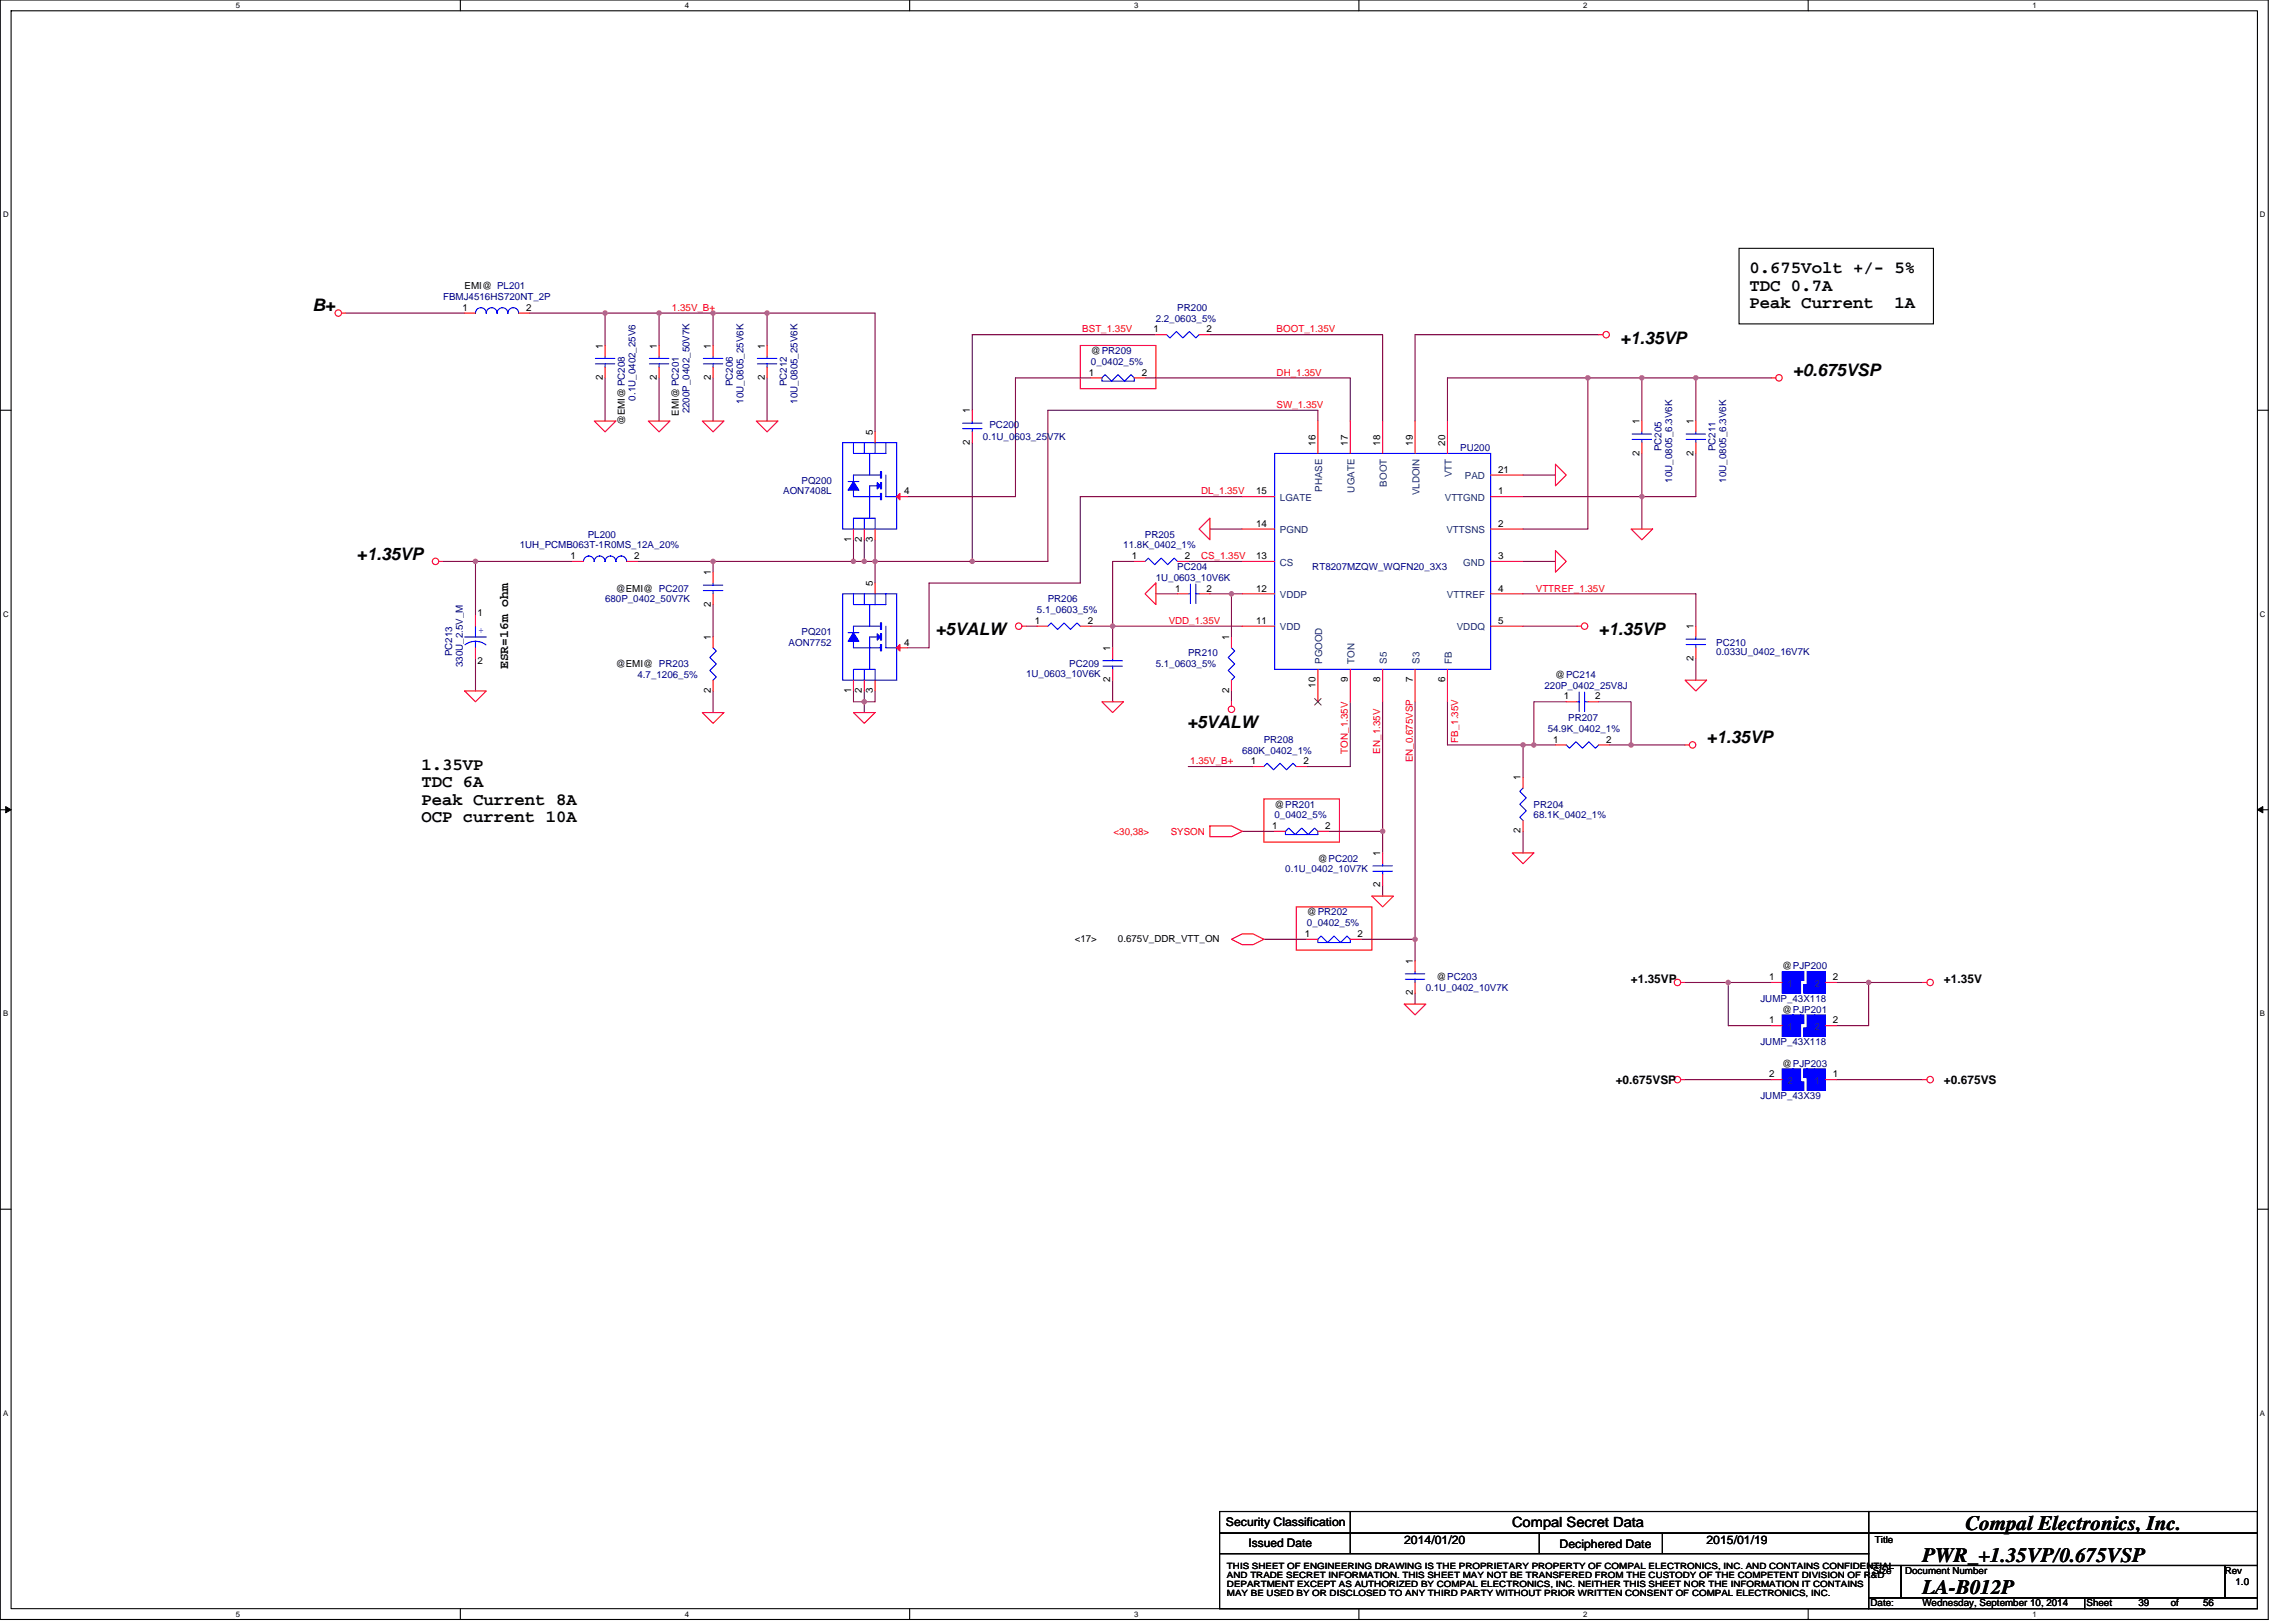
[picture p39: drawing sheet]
<svg xmlns="http://www.w3.org/2000/svg" width="297mm" height="210mm" viewBox="0 0 297 210" stroke-linecap="round" stroke-linejoin="round" font-family="sans-serif">
<defs><g id="words">
<g font-size="2.7">
<text x="254.3" y="197.9">Compal Electronics, Inc.</text>
<text x="248.7" y="202.1">PWR_+1.35VP/0.675VSP</text>
<text x="248.7" y="206.3">LA-B012P</text>
</g>
<g font-size="2.2">
<text x="226.3" y="35.4">0.675Volt +/- 5%</text>
<text x="40.4" y="40.3">B+</text>
<text x="226.3" y="37.6">TDC 0.7A</text>
<text x="226.3" y="39.9">Peak Current</text>
<text x="245.1" y="39.9">1A</text>
<text x="209.6" y="44.5">+1.35VP</text>
<text x="231.9" y="48.7">+0.675VSP</text>
<text x="46.1" y="72.4">+1.35VP</text>
<text x="121" y="82.2">+5VALW</text>
<text x="206.8" y="82.2">+1.35VP</text>
<text x="153.6" y="94.2">+5VALW</text>
<text x="54.5" y="99.7">1.35VP</text>
<text x="54.5" y="101.9">TDC 6A</text>
<text x="220.8" y="96.2">+1.35VP</text>
<text x="54.5" y="104.1">Peak Current 8A</text>
<text x="54.5" y="106.4">OCP current 10A</text>
</g>
<text font-size="1.8" x="195.6" y="197.6">Compal Secret Data</text>
<text font-size="1.7" x="65.7" y="86.6" transform="rotate(-90 65.7 86.6)">ESR=16m ohm</text>
<g font-size="1.5">
<text x="211" y="127.2">+1.35VP</text>
<text x="251.5" y="127.2">+1.35V</text>
<text x="209" y="140.3">+0.675VSP</text>
<text x="251.5" y="140.3">+0.675VS</text>
<text x="158.6" y="197.5">Security Classification</text>
<text x="161.5" y="200.2">Issued Date</text>
<text x="181.6" y="199.8">2014/01/20</text>
<text x="201.8" y="200.3">Deciphered Date</text>
<text x="220.8" y="199.8">2015/01/19</text>
</g>
<g font-size="1.3" fill="#000080">
<text x="57.3" y="38.8">FBMJ4516HS720NT_2P</text>
<text x="149.5" y="41.6">2.2_0603_5%</text>
<text x="152.3" y="40.2">PR200</text>
<text x="141.1" y="47.2">0_0402_5%</text>
<text x="82.2" y="51.8" transform="rotate(-90 82.2 51.8)">0.1U_0402_25V6</text>
<text x="89.2" y="53.5" transform="rotate(-90 89.2 53.5)">2200P_0402_50V7K</text>
<text x="94.8" y="50" transform="rotate(-90 94.8 50)">PC206</text>
<text x="96.2" y="52.2" transform="rotate(-90 96.2 52.2)">10U_0805_25V6K</text>
<text x="101.8" y="50" transform="rotate(-90 101.8 50)">PC212</text>
<text x="103.2" y="52.2" transform="rotate(-90 103.2 52.2)">10U_0805_25V6K</text>
<text x="127.2" y="57">0.1U_0603_25V7K</text>
<text x="128" y="55.3">PC200</text>
<text x="188.9" y="58.4">PU200</text>
<text x="214.9" y="58.4" transform="rotate(-90 214.9 58.4)">PC205</text>
<text x="221.9" y="58.4" transform="rotate(-90 221.9 58.4)">PC211</text>
<text x="101.3" y="64">AON7408L</text>
<text x="103.7" y="62.6">PQ200</text>
<text x="216.3" y="62.4" transform="rotate(-90 216.3 62.4)">10U_0805_6.3V6K</text>
<text x="223.3" y="62.4" transform="rotate(-90 223.3 62.4)">10U_0805_6.3V6K</text>
<text x="67.2" y="71">1UH_PCMB063T-1R0MS_12A_20%</text>
<text x="76" y="69.6">PL200</text>
<text x="145.3" y="71">11.8K_0402_1%</text>
<text x="148.1" y="69.6">PR205</text>
<text x="78.3" y="78">680P_0402_50V7K</text>
<text x="135.5" y="78">PR206</text>
<text x="149.5" y="75.2">1U_0603_10V6K</text>
<text x="152.3" y="73.8">PC204</text>
<text x="169.8" y="73.8">RT8207MZQW_WQFN20_3X3</text>
<text x="102" y="83.5">AON7752</text>
<text x="103.7" y="82.1">PQ201</text>
<text x="134.2" y="79.4">5.1_0603_5%</text>
<text x="222" y="83.5">PC210</text>
<text x="58.5" y="84.9" transform="rotate(-90 58.5 84.9)">PC213</text>
<text x="59.9" y="86.3" transform="rotate(-90 59.9 86.3)">330U_2.5V_M</text>
<text x="82.5" y="87.7">4.7_1206_5%</text>
<text x="132.8" y="87.6">1U_0603_10V6K</text>
<text x="138.3" y="86.3">PC209</text>
<text x="149.5" y="86.3">5.1_0603_5%</text>
<text x="153.7" y="84.9">PR210</text>
<text x="199.8" y="89.1">220P_0402_25V8J</text>
<text x="222" y="84.8">0.033U_0402_16V7K</text>
<text x="200.2" y="94.7">54.9K_0402_1%</text>
<text x="202.9" y="93.3">PR207</text>
<text x="160.7" y="97.5">680K_0402_1%</text>
<text x="163.5" y="96.1">PR208</text>
<text x="164.9" y="105.9">0_0402_5%</text>
<text x="198.4" y="104.5">PR204</text>
<text x="198.4" y="105.9">68.1K_0402_1%</text>
<text x="166.3" y="112.9">0.1U_0402_10V7K</text>
<text x="169.1" y="119.9">0_0402_5%</text>
<text x="184.4" y="128.3">0.1U_0402_10V7K</text>
<text x="227.7" y="129.6">JUMP_43X118</text>
<text x="227.7" y="135.2">JUMP_43X118</text>
<text x="227.7" y="142.2">JUMP_43X39</text>
</g>
<g font-size="1.3">
<text x="59.8" y="40.2">1</text>
<text x="60.1" y="37.4">EMI@ PL201</text>
<text x="68.1" y="40.2">2</text>
<text x="78" y="45.1" transform="rotate(-90 78 45.1)">1</text>
<text x="85" y="45.1" transform="rotate(-90 85 45.1)">1</text>
<text x="92" y="45.1" transform="rotate(-90 92 45.1)">1</text>
<text x="98.9" y="45.1" transform="rotate(-90 98.9 45.1)">1</text>
<text x="141.1" y="45.8">@PR209</text>
<text x="149.2" y="43">1</text>
<text x="156.1" y="43">2</text>
<text x="78" y="49.2" transform="rotate(-90 78 49.2)">2</text>
<text x="85" y="49.2" transform="rotate(-90 85 49.2)">2</text>
<text x="87.8" y="53.8" transform="rotate(-90 87.8 53.8)">EMI@ PC201</text>
<text x="92" y="49.2" transform="rotate(-90 92 49.2)">2</text>
<text x="98.9" y="49.2" transform="rotate(-90 98.9 49.2)">2</text>
<text x="125.5" y="53.5" transform="rotate(-90 125.5 53.5)">1</text>
<text x="140.8" y="48.6">1</text>
<text x="147.7" y="48.6">2</text>
<text x="80.8" y="55" transform="rotate(-90 80.8 55)">@EMI@PC208</text>
<text x="112.9" y="56.3" transform="rotate(-90 112.9 56.3)">5</text>
<text x="125.5" y="57.6" transform="rotate(-90 125.5 57.6)">2</text>
<text x="170.2" y="57.7" transform="rotate(-90 170.2 57.7)">16</text>
<text x="174.4" y="57.7" transform="rotate(-90 174.4 57.7)">17</text>
<text x="178.6" y="57.7" transform="rotate(-90 178.6 57.7)">18</text>
<text x="182.8" y="57.7" transform="rotate(-90 182.8 57.7)">19</text>
<text x="187" y="57.7" transform="rotate(-90 187 57.7)">20</text>
<text x="212.1" y="59" transform="rotate(-90 212.1 59)">2</text>
<text x="212.1" y="54.9" transform="rotate(-90 212.1 54.9)">1</text>
<text x="219.1" y="59" transform="rotate(-90 219.1 59)">2</text>
<text x="219.1" y="54.9" transform="rotate(-90 219.1 54.9)">1</text>
<text x="117" y="64">4</text>
<text x="162.5" y="64">15</text>
<text x="193.8" y="61.2">21</text>
<text x="193.8" y="64">1</text>
<text x="110.1" y="70.1" transform="rotate(-90 110.1 70.1)">1</text>
<text x="111.5" y="70.1" transform="rotate(-90 111.5 70.1)">2</text>
<text x="112.9" y="70.1" transform="rotate(-90 112.9 70.1)">3</text>
<text x="162.5" y="68.2">14</text>
<text x="193.8" y="68.2">2</text>
<text x="73.8" y="72.4">1</text>
<text x="79.7" y="76.6">@EMI@ PC207</text>
<text x="82" y="72.4">2</text>
<text x="92" y="74.5" transform="rotate(-90 92 74.5)">1</text>
<text x="112.9" y="75.9" transform="rotate(-90 112.9 75.9)">5</text>
<text x="146.4" y="72.4">1</text>
<text x="152" y="76.5">1</text>
<text x="153.3" y="72.4">2</text>
<text x="156.1" y="76.5">2</text>
<text x="162.5" y="76.5">12</text>
<text x="162.5" y="72.4">13</text>
<text x="193.8" y="72.4">3</text>
<text x="193.8" y="76.5">4</text>
<text x="61.8" y="79.8">1</text>
<text x="92" y="82.8" transform="rotate(-90 92 82.8)">1</text>
<text x="92" y="78.5" transform="rotate(-90 92 78.5)">2</text>
<text x="117" y="83.5">4</text>
<text x="133.9" y="80.7">1</text>
<text x="140.7" y="80.7">2</text>
<text x="159" y="82.8" transform="rotate(-90 159 82.8)">1</text>
<text x="162.5" y="80.7">11</text>
<text x="193.8" y="80.7">5</text>
<text x="219.1" y="81.4" transform="rotate(-90 219.1 81.4)">1</text>
<text x="61.8" y="85.9">2</text>
<text x="79.7" y="86.3">@EMI@ PR203</text>
<text x="92" y="89.7" transform="rotate(-90 92 89.7)">2</text>
<text x="110.1" y="89.7" transform="rotate(-90 110.1 89.7)">1</text>
<text x="111.5" y="89.7" transform="rotate(-90 111.5 89.7)">2</text>
<text x="112.9" y="89.7" transform="rotate(-90 112.9 89.7)">3</text>
<text x="143.6" y="88.3" transform="rotate(-90 143.6 88.3)">2</text>
<text x="143.6" y="84.2" transform="rotate(-90 143.6 84.2)">1</text>
<text x="159" y="89.7" transform="rotate(-90 159 89.7)">2</text>
<text x="170.2" y="89" transform="rotate(-90 170.2 89)">10</text>
<text x="174.4" y="88.3" transform="rotate(-90 174.4 88.3)">9</text>
<text x="178.6" y="88.3" transform="rotate(-90 178.6 88.3)">8</text>
<text x="182.8" y="88.3" transform="rotate(-90 182.8 88.3)">7</text>
<text x="187" y="88.3" transform="rotate(-90 187 88.3)">6</text>
<text x="201.2" y="87.7">@PC214</text>
<text x="219.1" y="85.5" transform="rotate(-90 219.1 85.5)">2</text>
<text x="202.3" y="90.5">1</text>
<text x="206.4" y="90.5">2</text>
<text x="161.8" y="98.9">1</text>
<text x="168.7" y="98.9">2</text>
<text x="196.7" y="101" transform="rotate(-90 196.7 101)">1</text>
<text x="200.9" y="96.1">1</text>
<text x="207.8" y="96.1">2</text>
<text x="164.6" y="107.3">1</text>
<text x="164.9" y="104.5">@PR201</text>
<text x="171.5" y="107.3">2</text>
<text x="196.7" y="107.9" transform="rotate(-90 196.7 107.9)">2</text>
<text x="170.5" y="111.5">@PC202</text>
<text x="178.6" y="110.8" transform="rotate(-90 178.6 110.8)">1</text>
<text x="169.1" y="118.5">@PR202</text>
<text x="178.6" y="114.8" transform="rotate(-90 178.6 114.8)">2</text>
<text x="139" y="122">&lt;17&gt;</text>
<text x="144.6" y="122">0.675V_DDR_VTT_ON</text>
<text x="168.8" y="121.3">1</text>
<text x="175.6" y="121.3">2</text>
<text x="182.8" y="124.8" transform="rotate(-90 182.8 124.8)">1</text>
<text x="230.5" y="125.5">@PJP200</text>
<text x="182.8" y="128.8" transform="rotate(-90 182.8 128.8)">2</text>
<text x="185.8" y="126.9">@PC203</text>
<text x="228.9" y="126.8">1</text>
<text x="230.5" y="131">@PJP201</text>
<text x="237.1" y="126.8">2</text>
<text x="228.9" y="132.4">1</text>
<text x="237.1" y="132.4">2</text>
<text x="228.9" y="139.4">2</text>
<text x="230.5" y="138">@PJP203</text>
<text x="237.1" y="139.4">1</text>
<text x="242.3" y="203.7">Size</text>
<text x="242.6" y="199.6">Title</text>
<text x="246.5" y="203.7">Document Number</text>
<text x="287.8" y="203.7">Rev</text>
<text x="242" y="207.9">Date:</text>
<text x="248.7" y="207.9">Wednesday, September 10, 2014</text>
<text x="269.9" y="207.9">Sheet</text>
<text x="276.6" y="207.9">39</text>
<text x="280.8" y="207.9">of</text>
<text x="285" y="207.9">56</text>
<text x="289.2" y="205.1">1.0</text>
</g>
<g font-size="1.3" fill="#f00">
<text x="86.9" y="40.2">1.35V_B+</text>
<text x="140" y="43">BST_1.35V</text>
<text x="165.2" y="43">BOOT_1.35V</text>
<text x="165.2" y="48.6">DH_1.35V</text>
<text x="165.2" y="52.8">SW_1.35V</text>
<text x="155.4" y="64">DL_1.35V</text>
<text x="155.4" y="72.4">CS_1.35V</text>
<text x="198.7" y="76.6">VTTREF_1.35V</text>
<text x="151.2" y="80.7">VDD_1.35V</text>
<text x="154" y="98.9">1.35V_B+</text>
<text x="174.4" y="97.5" transform="rotate(-90 174.4 97.5)">TON_1.35V</text>
<text x="178.6" y="97.5" transform="rotate(-90 178.6 97.5)">EN_1.35V</text>
<text x="182.8" y="98.6" transform="rotate(-90 182.8 98.6)">EN_0.675VSP</text>
<text x="188.6" y="96.1" transform="rotate(-90 188.6 96.1)">FB_1.35V</text>
<text x="144.1" y="108">&lt;30,38&gt;</text>
<text x="151.5" y="108">SYSON</text>
</g>
<g font-size="1.3" fill="#004080">
<text x="165.6" y="64.8">LGATE</text>
<text x="171.1" y="63.7" transform="rotate(-90 171.1 63.7)">PHASE</text>
<text x="175.2" y="63.7" transform="rotate(-90 175.2 63.7)">UGATE</text>
<text x="179.4" y="63" transform="rotate(-90 179.4 63)">BOOT</text>
<text x="183.6" y="64.1" transform="rotate(-90 183.6 64.1)">VLDOIN</text>
<text x="186.9" y="64.8">VTTGND</text>
<text x="187.8" y="61.8" transform="rotate(-90 187.8 61.8)">VTT</text>
<text x="189.5" y="62">PAD</text>
<text x="165.6" y="69">PGND</text>
<text x="187.1" y="69">VTTSNS</text>
<text x="165.6" y="77.4">VDDP</text>
<text x="165.6" y="73.2">CS</text>
<text x="187.2" y="77.4">VTTREF</text>
<text x="189.3" y="73.2">GND</text>
<text x="165.6" y="81.6">VDD</text>
<text x="188.5" y="81.6">VDDQ</text>
<text x="171.1" y="85.9" transform="rotate(-90 171.1 85.9)">PGOOD</text>
<text x="175.2" y="85.9" transform="rotate(-90 175.2 85.9)">TON</text>
<text x="179.4" y="85.9" transform="rotate(-90 179.4 85.9)">S5</text>
<text x="183.6" y="85.9" transform="rotate(-90 183.6 85.9)">S3</text>
<text x="187.8" y="85.9" transform="rotate(-90 187.8 85.9)">FB</text>
<text x="231.2" y="127.7">1</text>
<text x="234.7" y="127.7">2</text>
<text x="231.2" y="133.3">1</text>
<text x="234.7" y="133.3">2</text>
<text x="231.2" y="140.3">2</text>
<text x="234.7" y="140.3">1</text>
</g>
<text font-size="1.3" fill="#00f" x="61.9" y="81.9">+</text>
<g font-size="1.1">
<text x="158.7" y="203">THIS SHEET OF ENGINEERING DRAWING IS THE PROPRIETARY PROPERTY OF COMPAL ELECTRONICS, INC. AND CONTAINS CONFIDENTIAL</text>
<text x="158.7" y="204.2">AND TRADE SECRET INFORMATION. THIS SHEET MAY NOT BE TRANSFERED FROM THE CUSTODY OF THE COMPETENT DIVISION OF R&amp;D</text>
<text x="158.7" y="205.3">DEPARTMENT EXCEPT AS AUTHORIZED BY COMPAL ELECTRONICS, INC. NEITHER THIS SHEET NOR THE INFORMATION IT CONTAINS</text>
<text x="158.7" y="206.5">MAY BE USED BY OR DISCLOSED TO ANY THIRD PARTY WITHOUT PRIOR WRITTEN CONSENT OF COMPAL ELECTRONICS, INC.</text>
</g>
<g font-size="1">
<text x="30.5" y="1">5</text>
<text x="88.6" y="1">4</text>
<text x="146.7" y="1">3</text>
<text x="204.8" y="1">2</text>
<text x="263" y="1">1</text>
<text x=".4" y="28.1">D</text>
<text x="292.4" y="28.1">D</text>
<text x=".4" y="79.8">C</text>
<text x="292.4" y="79.8">C</text>
<text x=".4" y="131.5">B</text>
<text x="292.4" y="131.5">B</text>
<text x=".4" y="183.2">A</text>
<text x="292.4" y="183.2">A</text>
<text x="30.5" y="209.2">5</text>
<text x="88.6" y="209.2">4</text>
<text x="146.7" y="209.2">3</text>
<text x="204.8" y="209.2">2</text>
<text x="263" y="209.2">1</text>
</g>
</g></defs>
<path d="M0 0h293.4v209.6h-293.4zM1.4 1.4h290.6v206.8h-290.6z" fill="none" stroke="#000" stroke-width=".14"/>
<g fill="#fff">
<path d="M30.5 .1h.6v1.2h-.6z"/>
<path d="M30.5 208.3h.6v1.1h-.6z"/>
</g>
<path d="M59.6 0v1.4M59.6 208.2v1.4" fill="none" stroke="#000" stroke-width=".14"/>
<g fill="#fff">
<path d="M88.6 .1h.6v1.2h-.6z"/>
<path d="M88.6 208.3h.6v1.1h-.6z"/>
</g>
<path d="M117.7 0v1.4M117.7 208.2v1.4" fill="none" stroke="#000" stroke-width=".14"/>
<g fill="#fff">
<path d="M146.7 .1h.6v1.2h-.6z"/>
<path d="M146.7 208.3h.6v1.1h-.6z"/>
</g>
<path d="M175.8 0v1.4M175.8 208.2v1.4" fill="none" stroke="#000" stroke-width=".14"/>
<g fill="#fff">
<path d="M204.9 .1h.5v1.2h-.5z"/>
<path d="M204.9 208.3h.5v1.1h-.5z"/>
</g>
<path d="M233.9 0v1.4M233.9 208.2v1.4" fill="none" stroke="#000" stroke-width=".14"/>
<g fill="#fff">
<path d="M263 .1h.5v1.2h-.5z"/>
<path d="M263 208.3h.5v1.1h-.5z"/>
<path d="M.4 27.2h.7v1.2h-.7z"/>
<path d="M292.4 27.2h.7v1.2h-.7z"/>
<path d="M.4 78.9h.7v1.2h-.7z"/>
<path d="M292.4 78.9h.7v1.2h-.7z"/>
</g>
<path d="M0 53.1h1.4M292 53.1h1.4" fill="none" stroke="#000" stroke-width=".14"/>
<g fill="#fff">
<path d="M.4 130.6h.7v1.2h-.7z"/>
<path d="M292.4 130.6h.7v1.2h-.7z"/>
</g>
<path d="M0 104.8h1.4M292 104.8h1.4" fill="none" stroke="#000" stroke-width=".14"/>
<path d="M.7 104.4l.7 .4-.7 .4zM292 104.8l.7-.4v.8z" fill="#000"/>
<path d="M.7 104.4l.7 .4-.7 .4zM292 104.8l.7-.4v.8z" fill="none" stroke="#000" stroke-width=".13"/>
<g fill="#fff">
<path d="M.4 182.3h.7v1.1h-.7z"/>
<path d="M292.4 182.3h.7v1.1h-.7z"/>
</g>
<path d="M225 32.1h25.1v9.8h-25.1zM0 156.5h1.4M292 156.5h1.4" fill="none" stroke="#000" stroke-width=".14"/>
<path d="M139.8 44.7h9.7v5.6h-9.7zM163.5 103.4h9.8v5.6h-9.8zM167.7 117.4h9.8v5.6h-9.8z" fill="none" stroke="#f00" stroke-width=".14"/>
<path d="M113.2 40.5v15.4M205.4 48.9v19.6h-8.4M143.9 88v2.8" fill="none" stroke="#800040" stroke-width=".14"/>
<circle cx="205.4" cy="48.9" r=".28" fill="#f0f"/>
<circle cx="205.4" cy="48.9" r=".28" fill="none" stroke="#f0f" stroke-width=".14"/>
<path d="M156.5 43.3h22.4v11.2M219.4 58.7v5.6M113.2 69.9v2.8M139.8 64.3h20.9M149.5 76.8h2.8M159.3 76.8h1.4M197 61.5h4.2M197 64.3h15.4v4.2M113.2 89.4v1.4h-1.4v1.4M153.7 99.2h8.4M159.3 89.4v1.4M174.7 90.8v8.4h-5.6" fill="none" stroke="#800040" stroke-width=".14"/>
<circle cx="212.4" cy="64.3" r=".28" fill="#f0f"/>
<circle cx="212.4" cy="64.3" r=".28" fill="none" stroke="#f0f" stroke-width=".14"/>
<path d="M44.7 40.5h15.4M99.2 40.5h14M131.4 48.9v15.4h-14M82.5 72.7h9.8M212.4 64.3h7" fill="none" stroke="#800040" stroke-width=".14"/>
<circle cx="99.2" cy="40.5" r=".28" fill="#f0f"/>
<circle cx="99.2" cy="40.5" r=".28" fill="none" stroke="#f0f" stroke-width=".14"/>
<path d="M92.3 40.5h6.9v4.2M219.4 48.9h9.8M120.2 75.4v8.4h-2.8M178.9 107.6v2.8" fill="none" stroke="#800040" stroke-width=".14"/>
<circle cx="92.2" cy="40.5" r=".28" fill="#f0f"/>
<circle cx="92.2" cy="40.5" r=".28" fill="none" stroke="#f0f" stroke-width=".14"/>
<path d="M78.3 40.5v4.2M85.3 40.5v4.2M99.2 48.9v5.6" fill="none" stroke="#800040" stroke-width=".14"/>
<circle cx="85.3" cy="40.5" r=".28" fill="#f0f"/>
<circle cx="85.3" cy="40.5" r=".28" fill="none" stroke="#f0f" stroke-width=".14"/>
<path d="M68.5 40.5h23.8v4.2M78.3 48.9v5.6M85.3 48.9v5.6M92.3 48.9v5.6" fill="none" stroke="#800040" stroke-width=".14"/>
<circle cx="78.3" cy="40.5" r=".28" fill="#f0f"/>
<circle cx="78.3" cy="40.5" r=".28" fill="none" stroke="#f0f" stroke-width=".14"/>
<g fill="none" stroke="#800040" stroke-width=".14">
<path d="M135.6 53.1h34.9v1.4M148.1 48.9h26.6v5.6M183.1 43.3v11.2M205.4 48.9h-18.1v5.6M219.4 48.9v5.6M92.3 72.7v1.4M92.3 78.2v4.2M111.8 69.9v2.8h1.4v2.7M125.8 72.7h9.8M143.9 72.7v8.3M153.7 72.7h7M156.5 68.5h4.2"/>
<path d="M92.3 89.4v2.8"/>
</g>
<circle cx="219.4" cy="48.9" r=".28" fill="#f0f"/>
<circle cx="219.4" cy="48.9" r=".28" fill="none" stroke="#f0f" stroke-width=".14"/>
<path d="M125.8 57.3v15.4M212.4 48.9h7M212.4 58.7v5.6M139.8 64.3v11.1h-19.6M110.4 89.4v1.4M141.2 81h2.7" fill="none" stroke="#800040" stroke-width=".14"/>
<circle cx="125.8" cy="72.6" r=".28" fill="#f0f"/>
<circle cx="125.8" cy="72.6" r=".28" fill="none" stroke="#f0f" stroke-width=".14"/>
<path d="M149.5 43.3h-23.7v9.8M205.4 48.9h7v5.6M143.9 72.7h2.8M219.4 76.8v4.2M132.8 81h1.4M143.9 81v2.8M219.4 85.2v2.8" fill="none" stroke="#800040" stroke-width=".14"/>
<circle cx="212.4" cy="48.9" r=".28" fill="#f0f"/>
<circle cx="212.4" cy="48.9" r=".28" fill="none" stroke="#f0f" stroke-width=".14"/>
<path d="M143.9 81h16.8" fill="none" stroke="#800040" stroke-width=".14"/>
<circle cx="143.9" cy="81" r=".28" fill="#f0f"/>
<circle cx="143.9" cy="81" r=".28" fill="none" stroke="#f0f" stroke-width=".14"/>
<g fill="none" stroke="#800040" stroke-width=".14">
<path d="M183.1 43.3h23.7M61.5 72.7h12.6M113.2 72.7h12.6M156.5 76.8h2.8M197 76.8h22.4M197 72.7h4.2M187.3 90.8v5.6h9.7v4.2M197 81h7M198.4 96.4h2.8M211 96.4h7M160.7 107.6h4.2M178.9 114.6v1.4"/>
<path d="M197 107.6v2.8M163.5 121.6h5.6M183.1 121.6v2.7M183.1 128.5v1.4"/>
</g>
<circle cx="113.2" cy="72.6" r=".28" fill="#f0f"/>
<circle cx="113.2" cy="72.6" r=".28" fill="none" stroke="#f0f" stroke-width=".14"/>
<path d="M111.8 89.4v1.4h-1.4" fill="none" stroke="#800040" stroke-width=".14"/>
<circle cx="111.8" cy="90.8" r=".28" fill="#f0f"/>
<circle cx="111.8" cy="90.8" r=".28" fill="none" stroke="#f0f" stroke-width=".14"/>
<path d="M57.3 72.7h4.2v6.9M61.5 85.2v4.2" fill="none" stroke="#800040" stroke-width=".14"/>
<circle cx="61.5" cy="72.6" r=".28" fill="#f0f"/>
<circle cx="61.5" cy="72.6" r=".28" fill="none" stroke="#f0f" stroke-width=".14"/>
<path d="M135.6 53.1v19.6M241.8 127.1v5.6" fill="none" stroke="#800040" stroke-width=".14"/>
<circle cx="241.7" cy="127.1" r=".28" fill="#f0f"/>
<circle cx="241.7" cy="127.1" r=".28" fill="none" stroke="#f0f" stroke-width=".14"/>
<path d="M218 127.1h5.6M237.6 132.7h4.2" fill="none" stroke="#800040" stroke-width=".14"/>
<circle cx="223.6" cy="127.1" r=".28" fill="#f0f"/>
<circle cx="223.6" cy="127.1" r=".28" fill="none" stroke="#f0f" stroke-width=".14"/>
<path d="M110.4 72.7h1.4M218 139.7h11.2M229.2 127.1h-5.6v5.6h5.6M237.6 139.7h11.1M237.6 127.1h11.1" fill="none" stroke="#800040" stroke-width=".14"/>
<circle cx="111.8" cy="72.6" r=".28" fill="#f0f"/>
<circle cx="111.8" cy="72.6" r=".28" fill="none" stroke="#f0f" stroke-width=".14"/>
<circle cx="110.4" cy="72.6" r=".28" fill="#f0f"/>
<circle cx="110.4" cy="72.6" r=".28" fill="none" stroke="#f0f" stroke-width=".14"/>
<path d="M110.4 69.9v2.8h-18.1" fill="none" stroke="#800040" stroke-width=".14"/>
<circle cx="92.2" cy="72.6" r=".28" fill="#f0f"/>
<circle cx="92.2" cy="72.6" r=".28" fill="none" stroke="#f0f" stroke-width=".14"/>
<path d="M178.9 90.8v16.8" fill="none" stroke="#800040" stroke-width=".14"/>
<circle cx="178.9" cy="107.6" r=".28" fill="#f0f"/>
<circle cx="178.9" cy="107.6" r=".28" fill="none" stroke="#f0f" stroke-width=".14"/>
<path d="M183.1 90.8v30.8" fill="none" stroke="#800040" stroke-width=".14"/>
<circle cx="183.1" cy="121.6" r=".28" fill="#f0f"/>
<circle cx="183.1" cy="121.6" r=".28" fill="none" stroke="#f0f" stroke-width=".14"/>
<path d="M131.4 48.9h9.8M202.6 90.8h-4.2v5.6M171.9 107.6h7M176.1 121.6h7" fill="none" stroke="#800040" stroke-width=".14"/>
<circle cx="198.4" cy="96.4" r=".28" fill="#f0f"/>
<circle cx="198.4" cy="96.4" r=".28" fill="none" stroke="#f0f" stroke-width=".14"/>
<path d="M197 96.4h1.4" fill="none" stroke="#800040" stroke-width=".14"/>
<circle cx="197" cy="96.4" r=".28" fill="#f0f"/>
<circle cx="197" cy="96.4" r=".28" fill="none" stroke="#f0f" stroke-width=".14"/>
<path d="M206.8 90.8h4.2v5.6" fill="none" stroke="#800040" stroke-width=".14"/>
<circle cx="211" cy="96.4" r=".28" fill="#f0f"/>
<circle cx="211" cy="96.4" r=".28" fill="none" stroke="#f0f" stroke-width=".14"/>
<path d="M159.3 76.8v5.6M208.2 96.4h2.8" fill="none" stroke="#800040" stroke-width=".14"/>
<circle cx="159.3" cy="76.8" r=".28" fill="#f0f"/>
<circle cx="159.3" cy="76.8" r=".28" fill="none" stroke="#f0f" stroke-width=".14"/>
<g fill="none" stroke="#f00" stroke-width=".14">
<path d="M44.2 40.5h.5M76.9 54.5h2.8l-1.4 1.4zM83.9 54.5h2.8l-1.4 1.4zM90.9 54.5h2.7l-1.3 1.4zM97.8 54.5h2.8l-1.4 1.4zM206.8 43.3h.6M229.2 48.9h.5M56.8 72.7h.5M149.5 75.4v2.8l-1.4-1.4zM156.5 67.1v2.8l-1.4-1.4zM201.2 71.3l1.4 1.4-1.4 1.4zM201.2 60.1l1.4 1.4-1.4 1.4z"/>
<path d="M211 68.5h2.8l-1.4 1.4zM60.1 89.4h2.8l-1.4 1.4zM90.9 92.2h2.7l-1.3 1.4zM110.4 92.2h2.8l-1.4 1.4zM132.2 81h.6M142.6 90.8h2.7l-1.4 1.4zM159.3 90.8v.6M204 81h.6M218 96.4h.6M218 88h2.8l-1.4 1.4zM156.5 106.9h2.8l1.4 .7-1.4 .7h-2.8zM177.5 116h2.8l-1.4 1.4z"/>
<path d="M195.6 110.4h2.8l-1.4 1.4zM159.3 121.6l1.4-.7h1.4l1.4 .7-1.4 .7h-1.4zM181.7 129.9h2.8l-1.4 1.4zM217.4 127.1h.6M217.4 139.7h.6M248.7 127.1h.6M248.7 139.7h.6"/>
<circle cx="43.8" cy="40.5" r=".42"/>
<circle cx="207.8" cy="43.3" r=".42"/>
<circle cx="230.1" cy="48.9" r=".42"/>
<circle cx="56.3" cy="72.6" r=".42"/>
<circle cx="131.8" cy="81" r=".42"/>
<circle cx="159.3" cy="91.8" r=".42"/>
<circle cx="205" cy="81" r=".42"/>
<circle cx="219" cy="96.4" r=".42"/>
<circle cx="217" cy="127.1" r=".42"/>
<circle cx="217" cy="139.7" r=".42"/>
<circle cx="249.7" cy="127.1" r=".42"/>
<circle cx="249.7" cy="139.7" r=".42"/>
</g>
<g fill="none" stroke="#000" stroke-width=".14">
<path d="M157.8 195.6h84v2.8h-84zM157.8 198.4h84v2.7h-84zM174.7 195.6v5.5M199.1 198.4v2.7M215.1 198.4v2.7M241.8 195.6h50.2v2.8h-50.2zM241.8 198.4h50.2v4.2h-50.2zM157.8 201.1h84v7.1h-84zM241.8 202.6h4.1v4.2h-4.1zM241.8 206.8h27.9v1.4h-27.9zM245.9 202.6h42v4.2h-42zM269.7 206.8h22.3v1.4h-22.3z"/>
<path d="M287.9 202.6h4.1v4.2h-4.1z"/>
</g>
<g fill="none" stroke="#00f" stroke-width=".14">
<path d="M111.8 76.8v1.4M112.5 78.2v2.8M113.2 76.8v1.4M114.6 76.8v1.4h-4.2v-1.4M109.7 81.9h1.4M110.4 83v.8M110.4 86.6v1.4M111.8 86.6v1.4M112.5 82.4h1M112.5 83.8v2.8M113.2 86.6v1.4M113.9 81.5v-.9h.1v.9"/>
<path d="M113.9 81h-3.5v.9M113.9 84.2v-.8h.1v.8M113.9 82.9v-.9h.1v.9M114.6 81v2.8h1.4"/>
</g>
<path d="M110.4 81.9l.7 1.1h-1.4z" fill="#00f"/>
<path d="M110.4 81.9l.7 1.1h-1.4zM110.4 83.8h3.5" fill="none" stroke="#00f" stroke-width=".14"/>
<path d="M113.5 82l.4 .4-.4 .5z" fill="#00f"/>
<path d="M109 76.8h7v11.2h-7zM110.4 86.6h2.8M112.5 82.4v1.4M113.5 82l.4 .4-.4 .5z" fill="none" stroke="#00f" stroke-width=".14"/>
<path d="M116 83.8l.4-.4v.8z" fill="#f00"/>
<g fill="none" stroke="#f00" stroke-width=".14">
<path d="M60.1 40.5h1.4M67.1 40.5h1.4M170.5 54.5v4.2M174.7 54.5v4.2M178.9 54.5v4.2M183.1 54.5v4.2M187.3 54.5v4.2M219.4 54.5v1.4M219.4 57.3v1.4M74.1 72.7h1.4M81.1 72.7h1.4M113.2 75.4v1.4"/>
<path d="M146.7 72.7h1.4M152.3 72.7h1.4M160.7 76.8h4.2M160.7 68.5h4.2M160.7 72.7h4.2M160.7 64.3h4.2M192.8 68.5h4.2M192.8 76.8h4.2M192.8 64.3h4.2M192.8 72.7h4.2M192.8 61.5h4.2M110.4 88v1.4"/>
<path d="M111.8 88v1.4M113.2 88v1.4M116 83.8l.4-.4v.8zM116 83.8h1.4M160.7 81h4.2M170.5 86.6v4.2M174.7 86.6v4.2M178.9 86.6v4.2M183.1 86.6v4.2M187.3 86.6v4.2M192.8 81h4.2M201.2 96.4h1.4"/>
<path d="M202.6 90.8h1.4M205.4 90.8h1.4M206.8 96.4h1.4M164.9 107.6h1.4M170.5 107.6h1.4"/>
</g>
<g fill="none" stroke="#00f" stroke-width=".14">
<path d="M61.5 40.5a.69 .69 0 0 1 .7-.7 .69 .69 0 0 1 .7 .7 .69 .69 0 0 1 .7-.7 .69 .69 0 0 1 .7 .7 .69 .69 0 0 1 .7-.7 .69 .69 0 0 1 .7 .7M65.7 40.5a.69 .69 0 0 1 .7-.7 .69 .69 0 0 1 .7 .7M164.9 58.7h27.9v27.9h-27.9zM218.1 56.9h2.6M218.1 56.2h2.6M219.4 55.9v.3M219.4 56.9v.4M79.7 72.7a.69 .69 0 0 0-.7-.7 .69 .69 0 0 0-.7 .7 .69 .69 0 0 0-.7-.7 .69 .69 0 0 0-.7 .7 .69 .69 0 0 0-.7-.7 .69 .69 0 0 0-.7 .7M81.1 72.7a.69 .69 0 0 0-.7-.7 .69 .69 0 0 0-.7 .7M148.1 72.7l.5-.5 .8 .9 .8-.9 .9 .9 .8-.9 .4 .5M202.6 96.4l.4 .4 .9-.8 .8 .8 .9-.8 .8 .8 .4-.4M204 90.8h.3"/>
<path d="M204.3 89.6v2.5M205 90.8h.4M205 89.6v2.5M166.7 107.2l.9 .8 .8-.8 .8 .8 .9-.8 .4 .4v.4h-4.2v-.4z"/>
</g>
<path d="M170.1 90.4l.8 .8M170.9 90.4l-.8 .8" fill="none" stroke="#804000" stroke-width=".13"/>
<path d="M234.8 138.3h1.4v2.8h-1.4z" fill-rule="evenodd" fill="#00f"/>
<path d="M234.8 138.3h1.4v2.8h-1.4z" fill="none" stroke="#00f" stroke-width=".14"/>
<path d="M233.8 138.3h1v2.8h-1z" fill-rule="evenodd" fill="#00f"/>
<path d="M233.8 138.3h1v2.8h-1z" fill="none" stroke="#00f" stroke-width=".14"/>
<path d="M233.4 138.3h.4v1.1h-.4z" fill-rule="evenodd" fill="#00f"/>
<path d="M233.4 138.3h.4v1.1h-.4z" fill="none" stroke="#00f" stroke-width=".14"/>
<path d="M232.9 140h.5v1.1h-.5z" fill-rule="evenodd" fill="#00f"/>
<path d="M232.9 140h.5v1.1h-.5z" fill="none" stroke="#00f" stroke-width=".14"/>
<path d="M232 138.3h.9v2.8h-.9z" fill-rule="evenodd" fill="#00f"/>
<path d="M232 138.3h.9v2.8h-.9z" fill="none" stroke="#00f" stroke-width=".14"/>
<path d="M230.6 138.3h1.4v2.8h-1.4z" fill-rule="evenodd" fill="#00f"/>
<g fill="none" stroke="#00f" stroke-width=".14">
<path d="M84 47.1h2.5M84 46.4h2.5M85.3 46.1v.3M85.3 47.1v.4M110.4 57.3v1.4h4.2v-1.4M111.8 57.3v1.4M112.5 58.7v2.8M113.2 57.3v1.4M109.7 62.3h1.4M110.4 63.4v.9M110.4 67.1v1.4M111.8 67.1v1.4"/>
<path d="M112.5 62.9h1M112.5 64.3v2.8M113.2 67.1v1.4M113.9 61.9v-.8h.1v.8M113.9 61.5h-3.5v.8M113.9 64.7v-.8h.1v.8M113.9 63.3v-.8h.1v.8M114.6 61.5v2.8h1.4M142.7 86.2h2.5M142.7 85.5h2.5M143.9 85.2v.3M143.9 86.2v.4"/>
<path d="M181.8 126.7h2.5M181.8 126h2.5M183.1 125.7v.3M183.1 126.7v.4M230.6 138.3h1.4v2.8h-1.4z"/>
</g>
<path d="M85.3 44.7v1.4M85.3 47.5v1.4M143.9 83.8v1.4M143.9 86.6v1.4M183.1 124.3v1.4M183.1 127.1v1.4M229.2 139.7h1.4M236.2 139.7h1.4" fill="none" stroke="#f00" stroke-width=".14"/>
<path d="M110.4 62.3l.7 1.1h-1.4z" fill="#00f"/>
<path d="M110.4 62.3l.7 1.1h-1.4zM110.4 64.3h3.5" fill="none" stroke="#00f" stroke-width=".14"/>
<path d="M113.5 62.5l.4 .4-.4 .4z" fill="#00f"/>
<path d="M109 57.3h7v11.2h-7zM110.4 67.1h2.8M112.5 62.9v1.4M113.5 62.5l.4 .4-.4 .4z" fill="none" stroke="#00f" stroke-width=".14"/>
<path d="M116 64.3l.4-.4v.8z" fill="#f00"/>
<path d="M113.2 55.9v1.4M110.4 68.5v1.4M111.8 68.5v1.4M113.2 68.5v1.4M116 64.3l.4-.4v.8zM116 64.3h1.4M134.2 81h1.4M139.8 81h1.4M162.1 99.2h1.4M167.7 99.2h1.4" fill="none" stroke="#f00" stroke-width=".14"/>
<path d="M135.6 81l.4-.4 .8 .9 .9-.9 .8 .9 .8-.9 .5 .4M163.5 99.2l.4-.4 .9 .8 .8-.8 .8 .8 .9-.8 .4 .4" fill="none" stroke="#00f" stroke-width=".14"/>
<path d="M230.6 131.3h1.4v2.8h-1.4z" fill-rule="evenodd" fill="#00f"/>
<path d="M230.6 131.3h1.4v2.8h-1.4z" fill="none" stroke="#00f" stroke-width=".14"/>
<path d="M232 131.3h.9v2.8h-.9z" fill-rule="evenodd" fill="#00f"/>
<path d="M232 131.3h.9v2.8h-.9z" fill="none" stroke="#00f" stroke-width=".14"/>
<path d="M232.9 131.3h.5v1.2h-.5z" fill-rule="evenodd" fill="#00f"/>
<path d="M232.9 131.3h.5v1.2h-.5z" fill="none" stroke="#00f" stroke-width=".14"/>
<path d="M233.4 133h.4v1.1h-.4z" fill-rule="evenodd" fill="#00f"/>
<path d="M233.4 133h.4v1.1h-.4z" fill="none" stroke="#00f" stroke-width=".14"/>
<path d="M233.8 131.3h1v2.8h-1z" fill-rule="evenodd" fill="#00f"/>
<path d="M233.8 131.3h1v2.8h-1z" fill="none" stroke="#00f" stroke-width=".14"/>
<path d="M234.8 131.3h1.4v2.8h-1.4z" fill-rule="evenodd" fill="#00f"/>
<g fill="none" stroke="#00f" stroke-width=".14">
<path d="M91 47.1h2.5M91 46.4h2.5M92.3 46.1v.3M92.3 47.1v.4M98 47.1h2.5M98 46.4h2.5M99.2 46.1v.3M99.2 47.1v.4M124.5 55.5h2.5M124.5 54.8h2.5M125.8 54.5v.3M125.8 55.5v.4"/>
<path d="M142.6 48.9l.4-.4 .8 .8 .8-.8 .9 .8 .8-.8 .4 .4v.4h-4.1zM150.9 43.3l.5 .4 .8-.8 .8 .8 .9-.8 .8 .8 .4-.4M211.2 56.9h2.5M211.2 56.2h2.5M212.4 55.9v.3M212.4 56.9v.4M91 76.4h2.5M91 75.7h2.5M92.3 75.4v.3M92.3 76.4v.4M153.7 76.8h.3M154 75.6v2.5"/>
<path d="M154.7 76.8h.4M154.7 75.6v2.5M60.1 82.4h2.8M60.1 83.4a2.22 2.22 0 0 1 1.4-.4 2.2 2.2 0 0 1 1.4 .5M61.5 81v1.4M61.5 83v.8M159.3 83.8l.4 .4-.8 .9 .8 .8-.8 .9 .8 .8-.4 .4M218.1 83.4h2.6M218.1 82.7h2.6M219.4 82.4v.3M219.4 83.4v.4M177.6 112.8h2.5"/>
<path d="M177.6 112.1h2.5M178.9 111.8v.3M178.9 112.8v.4M197 102l-.4 .4 .9 .9-.9 .8 .9 .8-.9 .9 .4 .4M170.5 121.6l.4-.5 .9 .9 .8-.9 .8 .9 .9-.9 .4 .5v.4h-4.2zM234.8 131.3h1.4v2.8h-1.4z"/>
</g>
<g fill="none" stroke="#f00" stroke-width=".14">
<path d="M92.3 44.7v1.4M92.3 47.5v1.4M99.2 44.7v1.4M99.2 47.5v1.4M125.8 53.1v1.4M125.8 55.9v1.4M141.2 48.9h1.4M146.7 48.9h1.4M149.5 43.3h1.4M155.1 43.3h1.4M212.4 54.5v1.4M212.4 57.3v1.4"/>
<path d="M61.5 79.6v1.4M92.3 74.1v1.3M92.3 76.8v1.4M152.3 76.8h1.4M155.1 76.8h1.4M61.5 83.8v1.4M159.3 82.4v1.4M159.3 88v1.4M219.4 81v1.4M219.4 83.8v1.4M178.9 110.4v1.4M178.9 113.2v1.4"/>
<path d="M197 100.6v1.4M197 106.2v1.4M169.1 121.6h1.4M174.7 121.6h1.4M229.2 132.7h1.4M236.2 132.7h1.4"/>
</g>
<path d="M230.6 125.7h1.4v2.8h-1.4z" fill-rule="evenodd" fill="#00f"/>
<path d="M230.6 125.7h1.4v2.8h-1.4z" fill="none" stroke="#00f" stroke-width=".14"/>
<path d="M232 125.7h.9v2.8h-.9z" fill-rule="evenodd" fill="#00f"/>
<path d="M232 125.7h.9v2.8h-.9z" fill="none" stroke="#00f" stroke-width=".14"/>
<path d="M232.9 125.7h.5v1.2h-.5z" fill-rule="evenodd" fill="#00f"/>
<path d="M232.9 125.7h.5v1.2h-.5z" fill="none" stroke="#00f" stroke-width=".14"/>
<path d="M233.4 127.4h.4v1.1h-.4z" fill-rule="evenodd" fill="#00f"/>
<path d="M233.4 127.4h.4v1.1h-.4z" fill="none" stroke="#00f" stroke-width=".14"/>
<path d="M233.8 125.7h1v2.8h-1z" fill-rule="evenodd" fill="#00f"/>
<path d="M233.8 125.7h1v2.8h-1z" fill="none" stroke="#00f" stroke-width=".14"/>
<path d="M234.8 125.7h1.4v2.8h-1.4z" fill-rule="evenodd" fill="#00f"/>
<path d="M77 47.1h2.5M77 46.4h2.5M78.3 46.1v.3M78.3 47.1v.4M92.3 83.8l.4 .4-.9 .9 .9 .8-.9 .9 .9 .8-.4 .4M234.8 125.7h1.4v2.8h-1.4z" fill="none" stroke="#00f" stroke-width=".14"/>
<path d="M78.3 44.7v1.4M78.3 47.5v1.4M92.3 82.4v1.4M92.3 88v1.4M229.2 127.1h1.4M236.2 127.1h1.4" fill="none" stroke="#f00" stroke-width=".14"/>
<circle cx="205.4" cy="48.9" r=".28" fill="#f0f"/>
<circle cx="205.4" cy="48.9" r=".28" fill="none" stroke="#f0f" stroke-width=".14"/>
<circle cx="212.4" cy="64.3" r=".28" fill="#f0f"/>
<circle cx="212.4" cy="64.3" r=".28" fill="none" stroke="#f0f" stroke-width=".14"/>
<circle cx="99.2" cy="40.5" r=".28" fill="#f0f"/>
<circle cx="99.2" cy="40.5" r=".28" fill="none" stroke="#f0f" stroke-width=".14"/>
<circle cx="92.2" cy="40.5" r=".28" fill="#f0f"/>
<circle cx="92.2" cy="40.5" r=".28" fill="none" stroke="#f0f" stroke-width=".14"/>
<circle cx="85.3" cy="40.5" r=".28" fill="#f0f"/>
<circle cx="85.3" cy="40.5" r=".28" fill="none" stroke="#f0f" stroke-width=".14"/>
<circle cx="78.3" cy="40.5" r=".28" fill="#f0f"/>
<circle cx="78.3" cy="40.5" r=".28" fill="none" stroke="#f0f" stroke-width=".14"/>
<circle cx="219.4" cy="48.9" r=".28" fill="#f0f"/>
<circle cx="219.4" cy="48.9" r=".28" fill="none" stroke="#f0f" stroke-width=".14"/>
<circle cx="125.8" cy="72.6" r=".28" fill="#f0f"/>
<circle cx="125.8" cy="72.6" r=".28" fill="none" stroke="#f0f" stroke-width=".14"/>
<circle cx="212.4" cy="48.9" r=".28" fill="#f0f"/>
<circle cx="212.4" cy="48.9" r=".28" fill="none" stroke="#f0f" stroke-width=".14"/>
<circle cx="143.9" cy="81" r=".28" fill="#f0f"/>
<circle cx="143.9" cy="81" r=".28" fill="none" stroke="#f0f" stroke-width=".14"/>
<circle cx="113.2" cy="72.6" r=".28" fill="#f0f"/>
<circle cx="113.2" cy="72.6" r=".28" fill="none" stroke="#f0f" stroke-width=".14"/>
<circle cx="111.8" cy="90.8" r=".28" fill="#f0f"/>
<circle cx="111.8" cy="90.8" r=".28" fill="none" stroke="#f0f" stroke-width=".14"/>
<circle cx="61.5" cy="72.6" r=".28" fill="#f0f"/>
<circle cx="61.5" cy="72.6" r=".28" fill="none" stroke="#f0f" stroke-width=".14"/>
<circle cx="241.7" cy="127.1" r=".28" fill="#f0f"/>
<circle cx="241.7" cy="127.1" r=".28" fill="none" stroke="#f0f" stroke-width=".14"/>
<circle cx="223.6" cy="127.1" r=".28" fill="#f0f"/>
<circle cx="223.6" cy="127.1" r=".28" fill="none" stroke="#f0f" stroke-width=".14"/>
<circle cx="111.8" cy="72.6" r=".28" fill="#f0f"/>
<circle cx="111.8" cy="72.6" r=".28" fill="none" stroke="#f0f" stroke-width=".14"/>
<circle cx="110.4" cy="72.6" r=".28" fill="#f0f"/>
<circle cx="110.4" cy="72.6" r=".28" fill="none" stroke="#f0f" stroke-width=".14"/>
<circle cx="92.2" cy="72.6" r=".28" fill="#f0f"/>
<circle cx="92.2" cy="72.6" r=".28" fill="none" stroke="#f0f" stroke-width=".14"/>
<circle cx="178.9" cy="107.6" r=".28" fill="#f0f"/>
<circle cx="178.9" cy="107.6" r=".28" fill="none" stroke="#f0f" stroke-width=".14"/>
<circle cx="183.1" cy="121.6" r=".28" fill="#f0f"/>
<circle cx="183.1" cy="121.6" r=".28" fill="none" stroke="#f0f" stroke-width=".14"/>
<circle cx="198.4" cy="96.4" r=".28" fill="#f0f"/>
<circle cx="198.4" cy="96.4" r=".28" fill="none" stroke="#f0f" stroke-width=".14"/>
<circle cx="197" cy="96.4" r=".28" fill="#f0f"/>
<circle cx="197" cy="96.4" r=".28" fill="none" stroke="#f0f" stroke-width=".14"/>
<circle cx="211" cy="96.4" r=".28" fill="#f0f"/>
<circle cx="211" cy="96.4" r=".28" fill="none" stroke="#f0f" stroke-width=".14"/>
<circle cx="159.3" cy="76.8" r=".28" fill="#f0f"/>
<circle cx="159.3" cy="76.8" r=".28" fill="none" stroke="#f0f" stroke-width=".14"/>
<use href="#words"/>
</svg>
